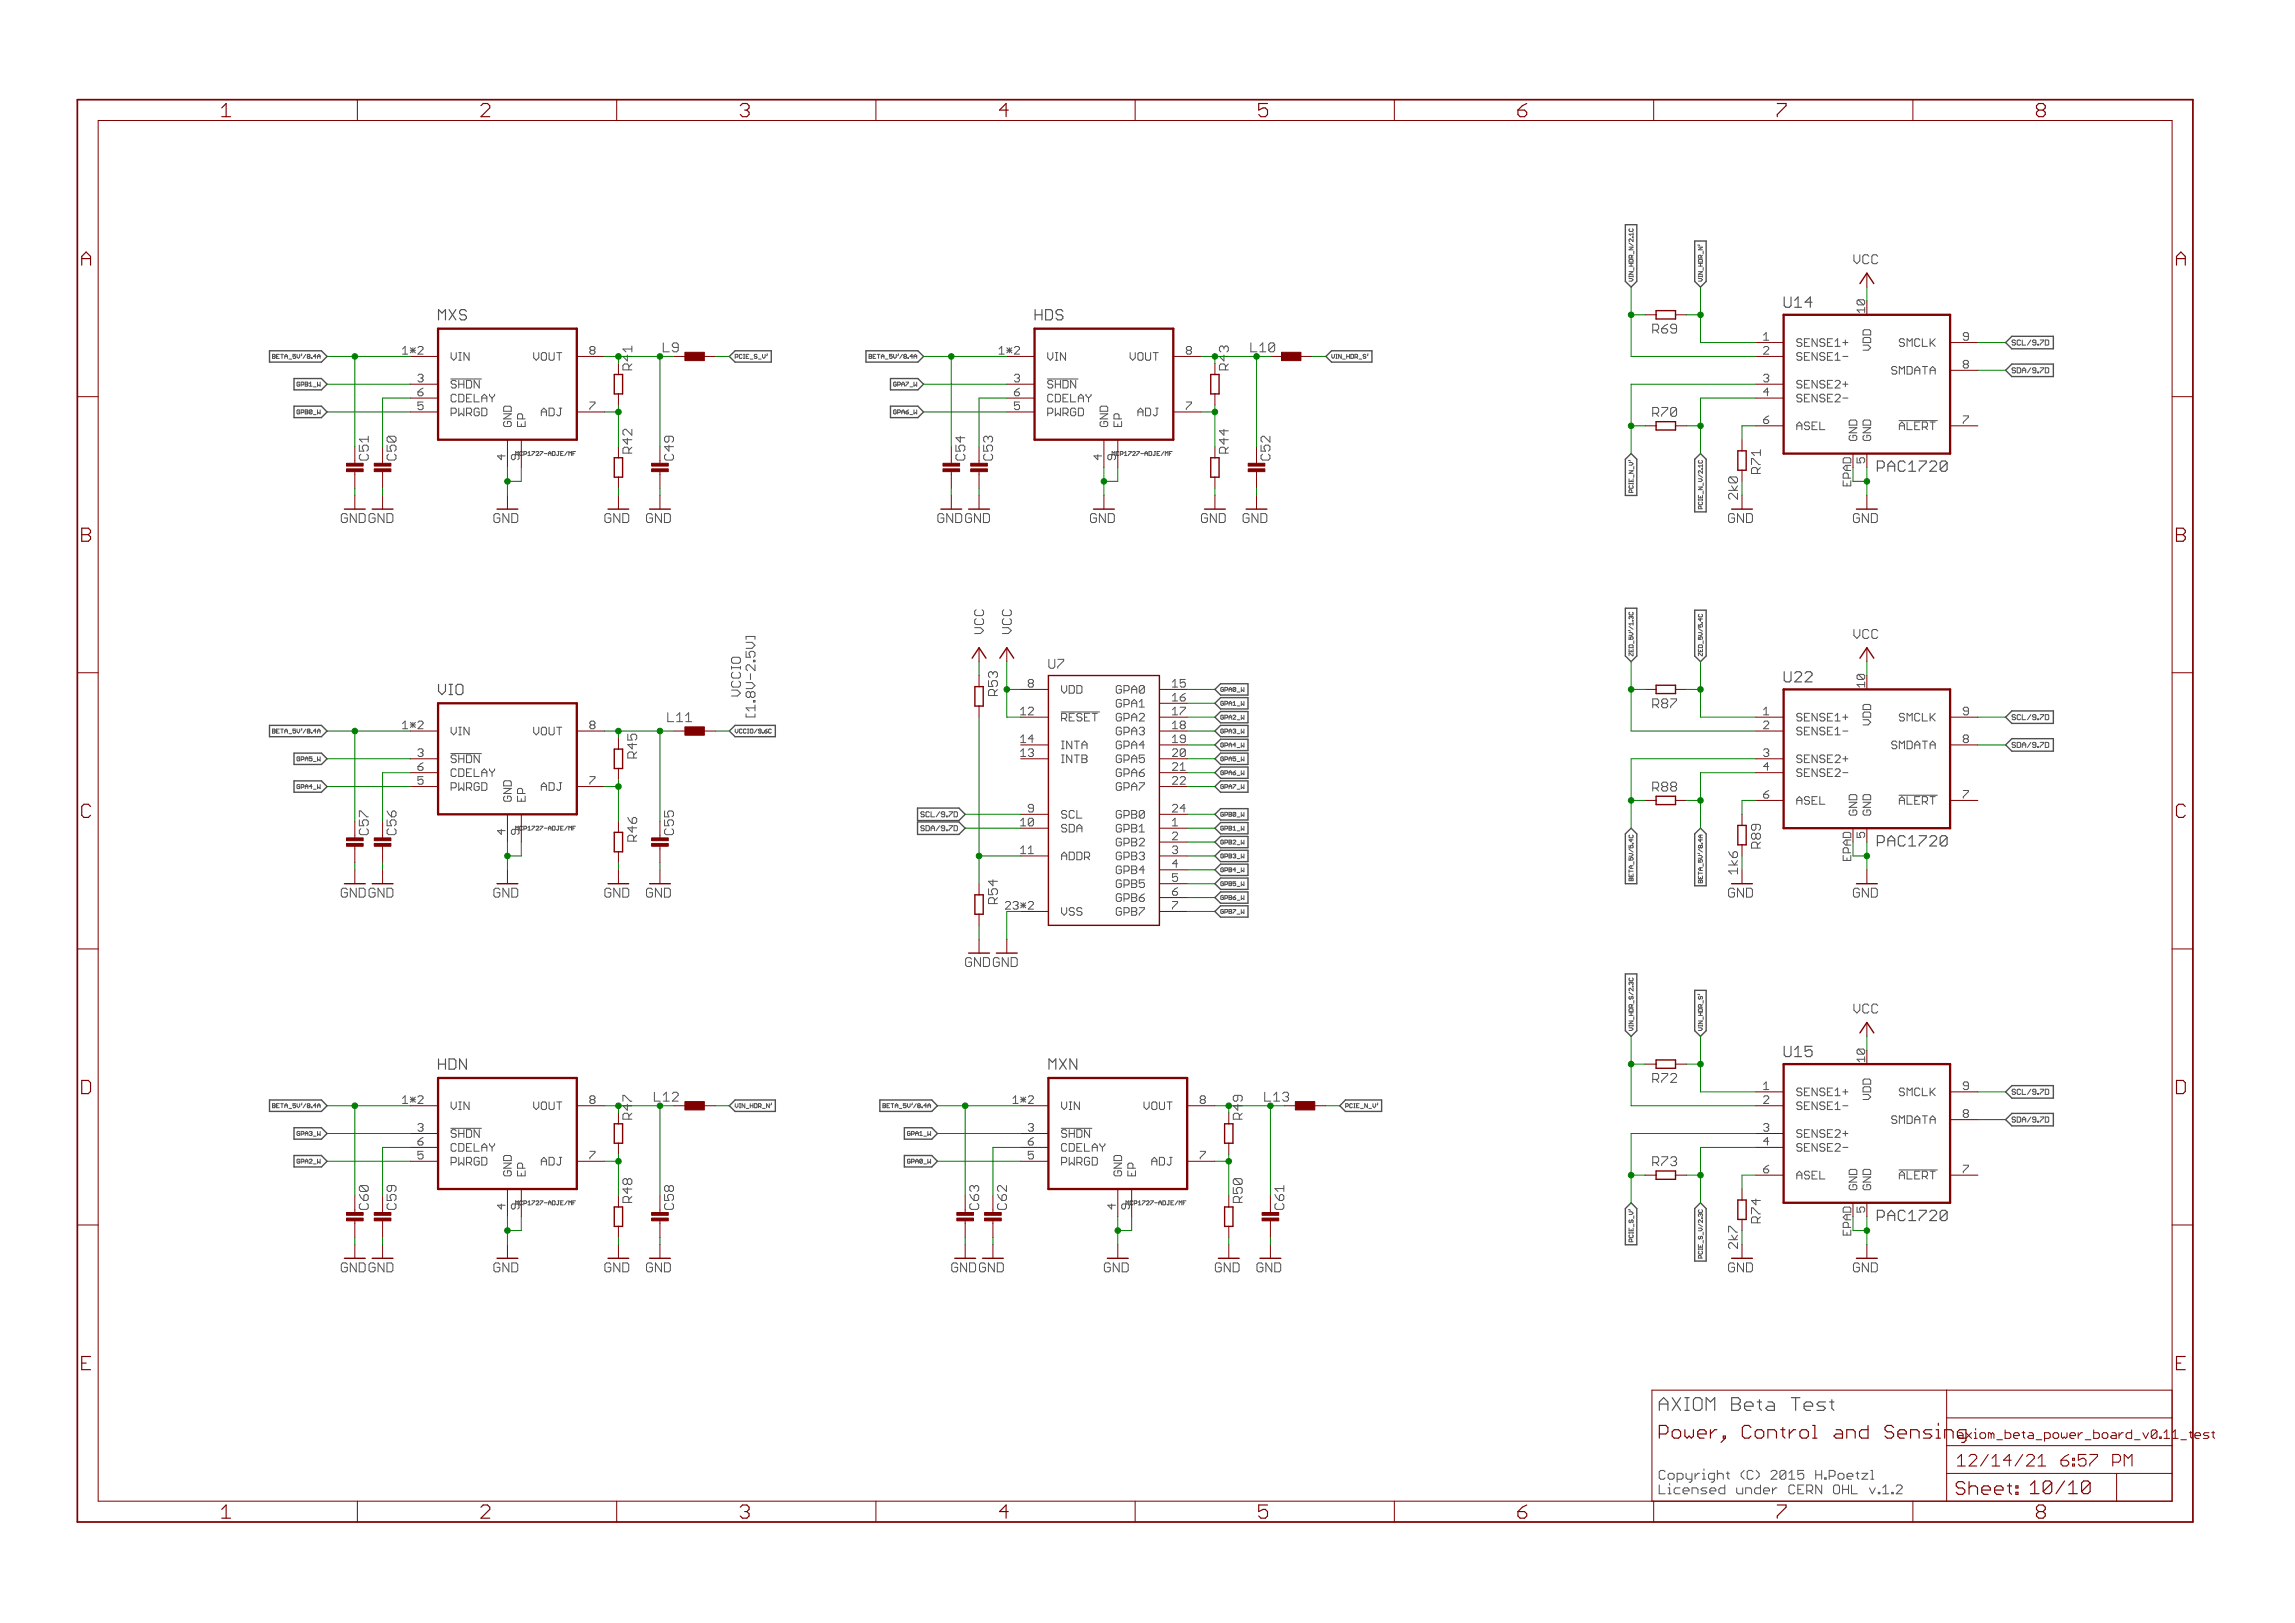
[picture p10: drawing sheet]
<svg xmlns="http://www.w3.org/2000/svg" width="420mm" height="297mm" viewBox="0 0 420 297" stroke-linecap="round" stroke-linejoin="round" font-family="sans-serif">
<defs><g id="words">
<g font-size="3.7" fill="#800000">
<text x="40.5" y="21.4">1</text>
<text x="88" y="21.4">2</text>
<text x="135.5" y="21.4">3</text>
<text x="182.9" y="21.4">4</text>
<text x="230.4" y="21.4">5</text>
<text x="277.8" y="21.4">6</text>
<text x="325.3" y="21.4">7</text>
<text x="372.8" y="21.4">8</text>
<text x="14.9" y="48.6">A</text>
<text x="398.4" y="48.6">A</text>
<text x="14.9" y="99.2">B</text>
<text x="398.4" y="99.2">B</text>
<text x="14.9" y="149.7">C</text>
<text x="398.4" y="149.7">C</text>
<text x="14.9" y="200.2">D</text>
<text x="398.4" y="200.2">D</text>
<text x="14.9" y="250.8">E</text>
<text x="398.4" y="250.8">E</text>
<text x="40.5" y="277.9">1</text>
<text x="88" y="277.9">2</text>
<text x="135.5" y="277.9">3</text>
<text x="182.9" y="277.9">4</text>
<text x="230.4" y="277.9">5</text>
<text x="277.8" y="277.9">6</text>
<text x="325.3" y="277.9">7</text>
<text x="372.8" y="277.9">8</text>
</g>
<text font-size="3.6" fill="#505050" x="303.6" y="258.2">AXIOM Beta Test</text>
<g font-size="3.6" fill="#800000">
<text x="303.6" y="263.3">Power, Control and Sensing</text>
<text x="358" y="273.6">Sheet: 10/10</text>
</g>
<g font-size="3.2" fill="#800000">
<text x="358.2" y="268.4">12/14/21</text>
<text x="375.8" y="268.4">6:57 PM</text>
</g>
<g font-size="2.9" fill="#505050">
<text x="80.1" y="58.6">MXS</text>
<text x="189.3" y="58.6">HDS</text>
<text x="326.5" y="56.3">U14</text>
<text x="344.5" y="86.4">PAC1720</text>
<text x="326.5" y="124.9">U22</text>
<text x="80.1" y="127.2">VIO</text>
<text x="344.5" y="154.9">PAC1720</text>
<text x="80.1" y="195.8">HDN</text>
<text x="191.9" y="195.8">MXN</text>
<text x="326.5" y="193.5">U15</text>
<text x="344.5" y="223.5">PAC1720</text>
</g>
<g font-size="2.5" fill="#505050">
<text x="339.5" y="48.3">VCC</text>
<text x="115.7" y="64.8" transform="rotate(-90 115.7 64.8)">1</text>
<text x="121.6" y="64.5">L9</text>
<text x="224.9" y="64.8" transform="rotate(-90 224.9 64.8)">3</text>
<text x="115.7" y="83" transform="rotate(-90 115.7 83)">R42</text>
<text x="224.9" y="83" transform="rotate(-90 224.9 83)">R44</text>
<text x="180.1" y="116" transform="rotate(-90 180.1 116)">VCC</text>
<text x="185.1" y="116" transform="rotate(-90 185.1 116)">VCC</text>
<text x="339.5" y="116.9">VCC</text>
<text x="191.9" y="122.4">U7</text>
<text x="135.6" y="127.4" transform="rotate(-90 135.6 127.4)">VCCIO</text>
<text x="138.2" y="131.9" transform="rotate(-90 138.2 131.9)">[1.8V-2.5V]</text>
<text x="182.6" y="127.2" transform="rotate(-90 182.6 127.2)">R53</text>
<text x="122.3" y="132.1">L11</text>
<text x="116.6" y="138.6" transform="rotate(-90 116.6 138.6)">R45</text>
<text x="116.6" y="153.8" transform="rotate(-90 116.6 153.8)">R46</text>
<text x="182.6" y="165.2" transform="rotate(-90 182.6 165.2)">R54</text>
<text x="339.5" y="185.5">VCC</text>
<text x="115.7" y="201.9" transform="rotate(-90 115.7 201.9)">7</text>
<text x="227.4" y="201.9" transform="rotate(-90 227.4 201.9)">9</text>
<text x="115.7" y="220.1" transform="rotate(-90 115.7 220.1)">R48</text>
<text x="227.4" y="220.1" transform="rotate(-90 227.4 220.1)">R50</text>
<text x="303.6" y="270.8">Copyright (C) 2015 H.Poetzl</text>
<text x="303.6" y="273.5">Licensed under CERN OHL v.1.2</text>
</g>
<g font-size="2.5" fill="#008000">
<text x="229.3" y="64.5">L10</text>
<text x="115.7" y="67.8" transform="rotate(-90 115.7 67.8)">R4</text>
<text x="224.9" y="67.8" transform="rotate(-90 224.9 67.8)">R4</text>
<text x="318.1" y="91.3" transform="rotate(-90 318.1 91.3)">2k0</text>
<text x="318.1" y="159.9" transform="rotate(-90 318.1 159.9)">1k6</text>
<text x="120.1" y="201.6">L12</text>
<text x="231.8" y="201.6">L13</text>
<text x="115.7" y="204.9" transform="rotate(-90 115.7 204.9)">R4</text>
<text x="227.4" y="204.9" transform="rotate(-90 227.4 204.9)">R4</text>
<text x="318.1" y="228.5" transform="rotate(-90 318.1 228.5)">2k7</text>
</g>
<g font-size="2.5" fill="#800000">
<text x="302.7" y="61">R69</text>
<text x="302.6" y="76.3">R70</text>
<text x="67.4" y="84.3" transform="rotate(-90 67.4 84.3)">C51</text>
<text x="72.5" y="84.3" transform="rotate(-90 72.5 84.3)">C50</text>
<text x="123.3" y="84.3" transform="rotate(-90 123.3 84.3)">C49</text>
<text x="176.6" y="84.3" transform="rotate(-90 176.6 84.3)">C54</text>
<text x="181.7" y="84.3" transform="rotate(-90 181.7 84.3)">C53</text>
<text x="232.5" y="84.3" transform="rotate(-90 232.5 84.3)">C52</text>
<text x="322.3" y="86.5" transform="rotate(-90 322.3 86.5)">R71</text>
<text x="62.4" y="95.7">GND GND</text>
<text x="90.3" y="95.7">GND</text>
<text x="110.6" y="95.7">GND</text>
<text x="118.2" y="95.7">GND</text>
<text x="171.6" y="95.7">GND GND</text>
<text x="199.5" y="95.7">GND</text>
<text x="219.8" y="95.7">GND</text>
<text x="227.4" y="95.7">GND</text>
<text x="316.3" y="95.7">GND</text>
<text x="339.2" y="95.7">GND</text>
<text x="302.7" y="129.6">R87</text>
<text x="302.6" y="144.8">R88</text>
<text x="67.4" y="152.8" transform="rotate(-90 67.4 152.8)">C57</text>
<text x="72.5" y="152.8" transform="rotate(-90 72.5 152.8)">C56</text>
<text x="123.3" y="152.8" transform="rotate(-90 123.3 152.8)">C55</text>
<text x="322.3" y="155.1" transform="rotate(-90 322.3 155.1)">R89</text>
<text x="62.4" y="164.3">GND GND</text>
<text x="90.3" y="164.3">GND</text>
<text x="110.6" y="164.3">GND</text>
<text x="118.2" y="164.3">GND</text>
<text x="316.3" y="164.3">GND</text>
<text x="339.2" y="164.3">GND</text>
<text x="176.6" y="177">GND GND</text>
<text x="302.7" y="198.2">R72</text>
<text x="302.6" y="213.4">R73</text>
<text x="67.4" y="221.4" transform="rotate(-90 67.4 221.4)">C60</text>
<text x="72.5" y="221.4" transform="rotate(-90 72.5 221.4)">C59</text>
<text x="123.3" y="221.4" transform="rotate(-90 123.3 221.4)">C58</text>
<text x="179.2" y="221.4" transform="rotate(-90 179.2 221.4)">C63</text>
<text x="184.3" y="221.4" transform="rotate(-90 184.3 221.4)">C62</text>
<text x="235.1" y="221.4" transform="rotate(-90 235.1 221.4)">C61</text>
<text x="322.3" y="223.7" transform="rotate(-90 322.3 223.7)">R74</text>
<text x="62.4" y="232.8">GND GND</text>
<text x="90.3" y="232.8">GND</text>
<text x="110.6" y="232.8">GND</text>
<text x="118.2" y="232.8">GND</text>
<text x="174.1" y="232.8">GND GND</text>
<text x="202" y="232.8">GND</text>
<text x="222.4" y="232.8">GND</text>
<text x="230" y="232.8">GND</text>
<text x="316.3" y="232.8">GND</text>
<text x="339.2" y="232.8">GND</text>
</g>
<g font-size="2.3" fill="#800000">
<text x="358.2" y="263.3">axiom_beta_power_board_v0.11</text>
<text x="397.9" y="263.3">_test</text>
</g>
<g font-size="2.1" fill="#800000">
<text x="341.4" y="57.3" transform="rotate(-90 341.4 57.3)">10</text>
<text x="341.4" y="125.8" transform="rotate(-90 341.4 125.8)">10</text>
<text x="341.4" y="194.4" transform="rotate(-90 341.4 194.4)">10</text>
</g>
<g font-size="2.1" fill="#505050">
<text x="73.9" y="64.9">1*2</text>
<text x="82.5" y="66">VIN</text>
<text x="98" y="66">VOUT</text>
<text x="107.9" y="64.9">8</text>
<text x="183.1" y="64.9">1*2</text>
<text x="191.7" y="66">VIN</text>
<text x="207.2" y="66">VOUT</text>
<text x="217.1" y="64.9">8</text>
<text x="322.9" y="64.9">2</text>
<text x="322.9" y="62.3">1</text>
<text x="328.8" y="66">SENSE1-</text>
<text x="328.8" y="63.5">SENSE1+</text>
<text x="342.5" y="63.8" transform="rotate(-90 342.5 63.8)">VDD</text>
<text x="348.2" y="63.5">SMCLK</text>
<text x="359.3" y="62.3">9</text>
<text x="76.5" y="70">3</text>
<text x="82.5" y="71.1">SHDN</text>
<text x="185.7" y="70">3</text>
<text x="191.7" y="71.1">SHDN</text>
<text x="322.9" y="70">3</text>
<text x="328.8" y="71.1">SENSE2+</text>
<text x="346.9" y="68.5">SMDATA</text>
<text x="359.3" y="67.4">8</text>
<text x="76.5" y="75">5</text>
<text x="76.5" y="72.5">6</text>
<text x="82.5" y="76.2">PWRGD</text>
<text x="82.5" y="73.6">CDELAY</text>
<text x="99.3" y="76.2">ADJ</text>
<text x="107.9" y="75">7</text>
<text x="185.7" y="75">5</text>
<text x="185.7" y="72.5">6</text>
<text x="191.7" y="76.2">PWRGD</text>
<text x="191.7" y="73.6">CDELAY</text>
<text x="208.5" y="76.2">ADJ</text>
<text x="217.1" y="75">7</text>
<text x="322.9" y="77.6">6</text>
<text x="322.9" y="72.5">4</text>
<text x="328.8" y="73.6">SENSE2-</text>
<text x="359.3" y="77.6">7</text>
<text x="93.6" y="78.1" transform="rotate(-90 93.6 78.1)">GND</text>
<text x="96.1" y="78.1" transform="rotate(-90 96.1 78.1)">EP</text>
<text x="202.8" y="78.1" transform="rotate(-90 202.8 78.1)">GND</text>
<text x="205.3" y="78.1" transform="rotate(-90 205.3 78.1)">EP</text>
<text x="328.8" y="78.7">ASEL</text>
<text x="339.9" y="80.7" transform="rotate(-90 339.9 80.7)">GND</text>
<text x="342.5" y="80.7" transform="rotate(-90 342.5 80.7)">GND</text>
<text x="348.2" y="78.7">ALERT</text>
<text x="92.5" y="84.1" transform="rotate(-90 92.5 84.1)">4</text>
<text x="95" y="84.1" transform="rotate(-90 95 84.1)">9</text>
<text x="201.7" y="84.1" transform="rotate(-90 201.7 84.1)">4</text>
<text x="204.2" y="84.1" transform="rotate(-90 204.2 84.1)">9</text>
<text x="341.4" y="84.7" transform="rotate(-90 341.4 84.7)">5</text>
<text x="188.3" y="125.8">8</text>
<text x="214.5" y="125.8">15</text>
<text x="187" y="130.9">12</text>
<text x="194.2" y="126.9">VDD</text>
<text x="204.7" y="126.9">GPA0</text>
<text x="204.7" y="129.5">GPA1</text>
<text x="214.5" y="128.4">16</text>
<text x="214.5" y="130.9">17</text>
<text x="322.9" y="130.9">1</text>
<text x="359.3" y="130.9">9</text>
<text x="73.9" y="133.4">1*2</text>
<text x="82.5" y="134.6">VIN</text>
<text x="98" y="134.6">VOUT</text>
<text x="107.9" y="133.4">8</text>
<text x="187" y="136">14</text>
<text x="194.2" y="132">RESET</text>
<text x="194.2" y="137.1">INTA</text>
<text x="204.7" y="132">GPA2</text>
<text x="204.7" y="134.6">GPA3</text>
<text x="204.7" y="137.1">GPA4</text>
<text x="214.5" y="133.4">18</text>
<text x="214.5" y="136">19</text>
<text x="322.9" y="133.4">2</text>
<text x="328.8" y="134.6">SENSE1-</text>
<text x="328.8" y="132">SENSE1+</text>
<text x="342.5" y="132.4" transform="rotate(-90 342.5 132.4)">VDD</text>
<text x="346.9" y="137.1">SMDATA</text>
<text x="348.2" y="132">SMCLK</text>
<text x="359.3" y="136">8</text>
<text x="76.5" y="138.5">3</text>
<text x="76.5" y="143.6">5</text>
<text x="76.5" y="141.1">6</text>
<text x="82.5" y="139.6">SHDN</text>
<text x="82.5" y="142.2">CDELAY</text>
<text x="107.9" y="143.6">7</text>
<text x="187" y="138.5">13</text>
<text x="194.2" y="139.6">INTB</text>
<text x="204.7" y="139.6">GPA5</text>
<text x="204.7" y="142.2">GPA6</text>
<text x="214.5" y="138.5">20</text>
<text x="214.5" y="141.1">21</text>
<text x="214.5" y="143.6">22</text>
<text x="322.9" y="138.5">3</text>
<text x="322.9" y="141.1">4</text>
<text x="328.8" y="139.6">SENSE2+</text>
<text x="328.8" y="142.2">SENSE2-</text>
<text x="82.5" y="144.7">PWRGD</text>
<text x="93.6" y="146.7" transform="rotate(-90 93.6 146.7)">GND</text>
<text x="96.1" y="146.7" transform="rotate(-90 96.1 146.7)">EP</text>
<text x="99.3" y="144.7">ADJ</text>
<text x="188.3" y="148.7">9</text>
<text x="194.2" y="149.8">SCL</text>
<text x="204.7" y="149.8">GPB0</text>
<text x="204.7" y="144.7">GPA7</text>
<text x="214.5" y="148.7">24</text>
<text x="322.9" y="146.1">6</text>
<text x="328.8" y="147.3">ASEL</text>
<text x="339.9" y="149.2" transform="rotate(-90 339.9 149.2)">GND</text>
<text x="342.5" y="149.2" transform="rotate(-90 342.5 149.2)">GND</text>
<text x="348.2" y="147.3">ALERT</text>
<text x="359.3" y="146.1">7</text>
<text x="92.5" y="152.7" transform="rotate(-90 92.5 152.7)">4</text>
<text x="95" y="152.7" transform="rotate(-90 95 152.7)">9</text>
<text x="187" y="151.2">10</text>
<text x="194.2" y="152.3">SDA</text>
<text x="204.7" y="152.3">GPB1</text>
<text x="204.7" y="154.9">GPB2</text>
<text x="214.5" y="151.2">1</text>
<text x="214.5" y="153.8">2</text>
<text x="341.4" y="153.2" transform="rotate(-90 341.4 153.2)">5</text>
<text x="187" y="156.3">11</text>
<text x="194.2" y="157.4">ADDR</text>
<text x="204.7" y="157.4">GPB3</text>
<text x="204.7" y="160">GPB4</text>
<text x="214.5" y="156.3">3</text>
<text x="214.5" y="158.8">4</text>
<text x="214.5" y="161.4">5</text>
<text x="194.2" y="167.6">VSS</text>
<text x="204.7" y="162.5">GPB5</text>
<text x="204.7" y="165">GPB6</text>
<text x="204.7" y="167.6">GPB7</text>
<text x="214.5" y="163.9">6</text>
<text x="214.5" y="166.5">7</text>
<text x="73.9" y="202">1*2</text>
<text x="82.5" y="203.1">VIN</text>
<text x="98" y="203.1">VOUT</text>
<text x="107.9" y="202">8</text>
<text x="185.7" y="202">1*2</text>
<text x="194.2" y="203.1">VIN</text>
<text x="209.8" y="203.1">VOUT</text>
<text x="219.6" y="202">8</text>
<text x="322.9" y="202">2</text>
<text x="322.9" y="199.5">1</text>
<text x="328.8" y="203.1">SENSE1-</text>
<text x="328.8" y="200.6">SENSE1+</text>
<text x="342.5" y="201" transform="rotate(-90 342.5 201)">VDD</text>
<text x="348.2" y="200.6">SMCLK</text>
<text x="359.3" y="199.5">9</text>
<text x="76.5" y="207.1">3</text>
<text x="76.5" y="209.6">6</text>
<text x="82.5" y="208.2">SHDN</text>
<text x="188.3" y="207.1">3</text>
<text x="188.3" y="209.6">6</text>
<text x="194.2" y="208.2">SHDN</text>
<text x="322.9" y="207.1">3</text>
<text x="322.9" y="209.6">4</text>
<text x="328.8" y="208.2">SENSE2+</text>
<text x="346.9" y="205.7">SMDATA</text>
<text x="359.3" y="204.6">8</text>
<text x="76.5" y="212.2">5</text>
<text x="82.5" y="213.3">PWRGD</text>
<text x="82.5" y="210.7">CDELAY</text>
<text x="93.6" y="215.3" transform="rotate(-90 93.6 215.3)">GND</text>
<text x="96.1" y="215.3" transform="rotate(-90 96.1 215.3)">EP</text>
<text x="99.3" y="213.3">ADJ</text>
<text x="107.9" y="212.2">7</text>
<text x="188.3" y="212.2">5</text>
<text x="194.2" y="213.3">PWRGD</text>
<text x="194.2" y="210.7">CDELAY</text>
<text x="205.3" y="215.3" transform="rotate(-90 205.3 215.3)">GND</text>
<text x="207.9" y="215.3" transform="rotate(-90 207.9 215.3)">EP</text>
<text x="211.1" y="213.3">ADJ</text>
<text x="219.6" y="212.2">7</text>
<text x="322.9" y="214.7">6</text>
<text x="328.8" y="215.8">ASEL</text>
<text x="328.8" y="210.7">SENSE2-</text>
<text x="348.2" y="215.8">ALERT</text>
<text x="359.3" y="214.7">7</text>
<text x="92.5" y="221.2" transform="rotate(-90 92.5 221.2)">4</text>
<text x="95" y="221.2" transform="rotate(-90 95 221.2)">9</text>
<text x="204.2" y="221.2" transform="rotate(-90 204.2 221.2)">4</text>
<text x="206.8" y="221.2" transform="rotate(-90 206.8 221.2)">9</text>
<text x="339.9" y="217.8" transform="rotate(-90 339.9 217.8)">GND</text>
<text x="341.4" y="221.8" transform="rotate(-90 341.4 221.8)">5</text>
<text x="342.5" y="217.8" transform="rotate(-90 342.5 217.8)">GND</text>
</g>
<g font-size="2.1" fill="#008000">
<text x="338.8" y="88.5" transform="rotate(-90 338.8 88.5)">EPAD</text>
<text x="338.8" y="157.1" transform="rotate(-90 338.8 157.1)">EPAD</text>
<text x="184.4" y="166.5">23*2</text>
<text x="338.8" y="225.7" transform="rotate(-90 338.8 225.7)">EPAD</text>
</g>
<g font-size="1.4" fill="#505050">
<text x="368.3" y="63.2">SCL/9.7D</text>
<text x="368.3" y="68.3">SDA/9.7D</text>
<text x="368.3" y="131.8">SCL/9.7D</text>
<text x="368.3" y="136.8">SDA/9.7D</text>
<text x="168.7" y="149.5">SCL/9.7D</text>
<text x="168.7" y="152.1">SDA/9.7D</text>
<text x="368.3" y="200.3">SCL/9.7D</text>
<text x="368.3" y="205.4">SDA/9.7D</text>
</g>
<g font-size="1.1" fill="#505050">
<text x="299" y="51.5" transform="rotate(-90 299 51.5)">VIN_HDR_N/2.1C</text>
<text x="311.7" y="51.5" transform="rotate(-90 311.7 51.5)">VIN_HDR_N'</text>
<text x="49.7" y="65.6">BETA_5V'/8.4A</text>
<text x="134.5" y="65.6">PCIE_S_V'</text>
<text x="158.9" y="65.6">BETA_5V'/8.4A</text>
<text x="243.7" y="65.6">VIN_HDR_S'</text>
<text x="54.6" y="70.7">GPB1_W</text>
<text x="163.8" y="70.7">GPA7_W</text>
<text x="54.6" y="75.8">GPB0_W</text>
<text x="163.8" y="75.8">GPA6_W</text>
<text x="95.1" y="83.4">M</text>
<text x="95.7" y="83.4">CP1727-ADJE/MF</text>
<text x="204.3" y="83.4">M</text>
<text x="205" y="83.4">CP1727-ADJE/MF</text>
<text x="298.9" y="90.3" transform="rotate(-90 298.9 90.3)">PCIE_N_V'</text>
<text x="311.6" y="93.1" transform="rotate(-90 311.6 93.1)">PCIE_N_V/2.1C</text>
<text x="299" y="120.1" transform="rotate(-90 299 120.1)">ZED_5V'/1.3C</text>
<text x="311.7" y="120.1" transform="rotate(-90 311.7 120.1)">ZED_5V/5.4C</text>
<text x="223.4" y="126.6">GPA0_W</text>
<text x="223.4" y="129.1">GPA1_W</text>
<text x="223.4" y="131.7">GPA2_W</text>
<text x="49.7" y="134.2">BETA_5V'/8.4A</text>
<text x="134.5" y="134.2">VCCIO/9.6C</text>
<text x="223.4" y="134.2">GPA3_W</text>
<text x="223.4" y="136.7">GPA4_W</text>
<text x="54.6" y="139.3">GPA5_W</text>
<text x="223.4" y="139.3">GPA5_W</text>
<text x="223.4" y="141.8">GPA6_W</text>
<text x="54.6" y="144.4">GPA4_W</text>
<text x="223.4" y="144.4">GPA7_W</text>
<text x="223.4" y="149.4">GPB0_W</text>
<text x="95.1" y="152">M</text>
<text x="95.7" y="152">CP1727-ADJE/MF</text>
<text x="223.4" y="152">GPB1_W</text>
<text x="223.4" y="154.5">GPB2_W</text>
<text x="223.4" y="157.1">GPB3_W</text>
<text x="223.4" y="159.6">GPB4_W</text>
<text x="298.9" y="161" transform="rotate(-90 298.9 161)">BETA_5V/5.4C</text>
<text x="311.6" y="161.7" transform="rotate(-90 311.6 161.7)">BETA_5V'/8.4A</text>
<text x="223.4" y="162.1">GPB5_W</text>
<text x="223.4" y="164.7">GPB6_W</text>
<text x="223.4" y="167.2">GPB7_W</text>
<text x="299" y="188.6" transform="rotate(-90 299 188.6)">VIN_HDR_S/2.3C</text>
<text x="311.7" y="188.6" transform="rotate(-90 311.7 188.6)">VIN_HDR_S'</text>
<text x="49.7" y="202.8">BETA_5V'/8.4A</text>
<text x="134.5" y="202.8">VIN_HDR_N'</text>
<text x="161.4" y="202.8">BETA_5V'/8.4A</text>
<text x="246.3" y="202.8">PCIE_N_V'</text>
<text x="54.6" y="207.8">GPA3_W</text>
<text x="166.3" y="207.8">GPA1_W</text>
<text x="54.6" y="212.9">GPA2_W</text>
<text x="166.3" y="212.9">GPA0_W</text>
<text x="95.1" y="220.5">M</text>
<text x="95.7" y="220.5">CP1727-ADJE/MF</text>
<text x="206.8" y="220.5">M</text>
<text x="207.5" y="220.5">CP1727-ADJE/MF</text>
<text x="298.9" y="227.5" transform="rotate(-90 298.9 227.5)">PCIE_S_V'</text>
<text x="311.6" y="230.3" transform="rotate(-90 311.6 230.3)">PCIE_S_V/2.3C</text>
</g>
</g></defs>
<path d="M82.5 69.4h5.6M191.7 69.4h5.7M347.7 77h7M82.5 137.9h5.6M194.3 130.3h7M347.7 145.5h7M82.5 206.5h5.6M194.3 206.5h5.6M347.7 214.1h7M347.4 271.8h.6l.2 .2v.3l-1 1.1h1" fill="none" stroke="#505050" stroke-width=".18"/>
<path d="M343.7 85.6h.9M344.6 84.4h-.9v1.9M343.7 154.2h.9M344.6 153h-.9v1.8M343.7 222.8h.9M344.6 221.5h-.9v1.9" fill="none" stroke="#505050" stroke-width=".21"/>
<g fill="none" stroke="#505050" stroke-width=".25">
<path d="M297.6 41.1h2.1v10.4l-1.1 1-1-1zM310.3 44.1h2.1v7.4l-1.1 1-1-1zM49.3 64.2h9.5l1.1 1-1.1 1.1h-9.5zM53.8 69.3h5l1.1 1-1.1 1.1h-5zM53.8 74.3h5l1.1 1.1-1.1 1h-5zM133.5 65.2l1.1-1h6.6v2.1h-6.6zM158.5 64.2h9.5l1.1 1-1.1 1.1h-9.5zM163 74.3h5l1.1 1.1-1.1 1h-5zM163 69.3h5l1.1 1-1.1 1.1h-5zM243.8 64.2h7.4v2.1h-7.4l-1.1-1.1zM367.2 62.7l1.1-1.1h7.6v2.2h-7.6zM367.2 67.8l1.1-1.2h7.6v2.3h-7.6z"/>
<path d="M297.6 84.1l1-1.1 1.1 1.1v6.6h-2.1zM310.3 84.1l1-1.1 1.1 1.1v9.6h-2.1zM297.6 111.3h2.1v8.8l-1.1 1-1-1zM310.3 111.7h2.1v8.4l-1.1 1-1-1zM49.3 132.8h9.5l1.1 1-1.1 1h-9.5zM53.8 137.8h5l1.1 1.1-1.1 1h-5zM133.5 133.8l1.1-1h7.3v2h-7.3zM223.5 132.8h5v2h-5l-1.1-1zM223.5 125.1h5v2.1h-5l-1.1-1zM223.5 127.7h5v2.1h-5l-1.1-1.1zM223.5 130.2h5v2.1h-5l-1.1-1zM223.5 135.3h5v2.1h-5l-1.1-1.1z"/>
<path d="M223.5 137.8h5v2.1h-5l-1.1-1zM367.2 131.3l1.1-1.2h7.6v2.3h-7.6zM367.2 136.3l1.1-1.1h7.6v2.3h-7.6zM53.8 142.9h5l1.1 1.1-1.1 1h-5zM168 147.9h7.6l1.1 1.1-1.1 1.2h-7.6zM168 150.4h7.6l1.1 1.2-1.1 1.1h-7.6zM223.5 140.4h5v2.1h-5l-1.1-1.1zM223.5 142.9h5v2.1h-5l-1.1-1zM223.5 148h5v2.1h-5l-1.1-1.1zM223.5 150.5h5v2.1h-5l-1.1-1zM223.5 153.1h5v2.1h-5l-1.1-1.1zM223.5 155.6h5v2.1h-5l-1.1-1z"/>
<path d="M223.5 158.2h5v2h-5l-1.1-1zM297.6 152.6l1-1 1.1 1v9.1h-2.1zM310.3 152.6l1-1 1.1 1v9.5h-2.1zM223.5 160.7h5v2.1h-5l-1.1-1.1zM223.5 163.2h5v2.1h-5l-1.1-1zM223.5 165.8h5v2.1h-5l-1.1-1.1zM297.6 178.2h2.1v10.4l-1.1 1.1-1-1.1zM310.3 181.3h2.1v7.3l-1.1 1.1-1-1.1zM367.2 199.8l1.1-1.1h7.6v2.3h-7.6zM49.3 201.3h9.5l1.1 1.1-1.1 1h-9.5zM53.8 211.5h5l1.1 1-1.1 1.1h-5zM53.8 206.4h5l1.1 1.1-1.1 1h-5z"/>
<path d="M133.5 202.4l1.1-1.1h7.3v2.1h-7.3zM161.1 201.3h9.5l1 1.1-1 1h-9.5zM165.6 211.5h5l1 1-1 1.1h-5zM165.6 206.4h5l1 1.1-1 1h-5zM246.3 201.3h6.6v2.1h-6.6l-1-1zM367.2 204.9l1.1-1.1h7.6v2.3h-7.6zM298.6 220.1l1.1 1.1v6.6h-2.1v-6.6zM311.3 220.1l1.1 1.1v9.6h-2.1v-9.6z"/>
</g>
<g fill="none" stroke="#800000" stroke-width=".18">
<path d="M65.4 18.2v3.9M112.9 18.2v3.9M160.4 18.2v3.9M207.8 18.2v3.9M255.3 18.2v3.9M302.7 18.2v3.9M350.2 18.2v3.9M18 22.1h379.7v252.6h-379.7zM301.2 57.6h2M306.7 57.6h2.1M341.8 50v2.5M14.2 72.6h3.8"/>
<path d="M75.1 65.2h5.1M75.1 70.3h5.1M75.1 75.4h5.1M75.1 72.9h5.1M105.6 65.2h5.1M105.6 75.4h5.1M113.2 66.5v2M113.2 72.1v2M123.4 65.2h3M127.9 65.2h3.1M184.3 65.2h5.1M184.3 70.3h5.1"/>
<path d="M184.3 75.4h5.1M184.3 72.9h5.1M214.8 65.2h5.1M214.8 75.4h5.1M222.4 66.5v2M222.4 72.1v2M232.6 65.2h3M237.2 65.2h3M301.2 77.9h2M306.7 77.9h2.1M321.5 65.2h5M321.5 70.3h5"/>
<path d="M321.5 72.9h5M321.5 62.7h5M321.5 77.9h5M357 62.7h5.1M357 77.9h5.1M357 67.8h5.1M397.7 72.6h3.8M65 86.3v3.1M65 90.6v2.6M70 86.3v3.1M70 90.6v2.6M92.9 80.5v5.1"/>
<path d="M92.9 90.6v2.6M95.4 80.5v5.1M113.2 81.7v2.1M113.2 87.3v2.1M113.2 90.6v2.6M120.8 86.3v3.1M120.8 90.6v2.6M174.2 86.3v3.1M174.2 90.6v2.6M179.2 86.3v3.1M179.2 90.6v2.6M202.1 80.5v5.1"/>
<path d="M202.1 90.6v2.6M204.6 80.5v5.1M222.4 81.7v2.1M222.4 87.3v2.1M222.4 90.6v2.6M230 86.3v3.1M230 90.6v2.6M318.9 80.5v2M318.9 86.1v2M318.9 90.6v2.6M341.8 83v2.6M341.8 90.6v2.6"/>
<path d="M179.2 118.6v2.5M184.3 118.6v2.5M341.8 118.6v2.5M14.2 123.1h3.8M75.1 133.8h5.1M75.1 138.9h5.1M105.6 133.8h5.1M113.2 135.1v2M123.4 133.8h3M127.9 133.8h3.1M179.2 123.6v2.1M179.2 129.2v2.1"/>
<path d="M186.9 138.9h5M186.9 131.3h5M186.9 136.3h5M186.9 126.2h5M212.3 133.8h5M212.3 138.9h5M212.3 131.3h5M212.3 136.3h5M212.3 126.2h5M212.3 128.7h5M301.2 126.2h2M306.7 126.2h2.1"/>
<path d="M321.5 133.8h5M321.5 138.9h5M321.5 131.3h5M357 131.3h5.1M357 136.3h5.1M397.7 123.1h3.8M65 154.9v3M65 159.2v2.5M70 154.9v3M70 159.2v2.5M75.1 144h5.1M75.1 141.4h5.1"/>
<path d="M92.9 149v5.1M92.9 159.2v2.5M95.4 149v5.1M105.6 144h5.1M113.2 140.7v2M113.2 150.3v2M113.2 155.9v2M113.2 159.2v2.5M120.8 154.9v3M120.8 159.2v2.5M186.9 149h5M186.9 151.6h5"/>
<path d="M186.9 156.7h5M212.3 144h5M212.3 141.4h5M212.3 149h5M212.3 151.6h5M212.3 156.7h5M212.3 154.1h5M212.3 159.2h5M301.2 146.5h2M306.7 146.5h2.1M318.9 149v2.1M318.9 154.6v2.1"/>
<path d="M318.9 159.2v2.5M321.5 141.4h5M321.5 146.5h5M341.8 151.6v2.5M341.8 159.2v2.5M357 146.5h5.1M14.2 173.7h3.8M179.2 161.7v2.1M179.2 167.3v2.1M179.2 171.9v2.5M184.3 171.9v2.5M186.9 166.8h5"/>
<path d="M212.3 161.7h5M212.3 164.3h5M212.3 166.8h5M397.7 173.7h3.8M301.2 194.8h2M306.7 194.8h2.1M321.5 199.8h5M341.8 187.1v2.6M357 199.8h5.1M75.1 202.4h5.1M75.1 207.5h5.1M75.1 212.5h5.1"/>
<path d="M75.1 210h5.1M92.9 217.6v5.1M95.4 217.6v5.1M105.6 202.4h5.1M105.6 212.5h5.1M113.2 203.6v2.1M113.2 209.2v2.1M113.2 218.9v2M123.4 202.4h3M127.9 202.4h3.1M186.9 202.4h5M186.9 207.5h5"/>
<path d="M186.9 212.5h5M186.9 210h5M204.6 217.6v5.1M207.2 217.6v5.1M217.3 202.4h5.1M217.3 212.5h5.1M225 203.6v2.1M225 209.2v2.1M225 218.9v2M235.1 202.4h3.1M239.7 202.4h3M301.2 215.1h2"/>
<path d="M306.7 215.1h2.1M318.9 217.6v2M321.5 202.4h5M321.5 207.5h5M321.5 210h5M321.5 215.1h5M357 215.1h5.1M357 204.9h5.1M14.2 224.2h3.8M65 223.4v3.1M65 227.8v2.5M70 223.4v3.1"/>
<path d="M70 227.8v2.5M92.9 227.8v2.5M113.2 224.5v2M113.2 227.8v2.5M120.8 223.4v3.1M120.8 227.8v2.5M176.7 223.4v3.1M176.7 227.8v2.5M181.8 223.4v3.1M181.8 227.8v2.5M204.6 227.8v2.5M225 224.5v2"/>
<path d="M225 227.8v2.5M232.6 223.4v3.1M232.6 227.8v2.5M318.9 223.2v2M318.9 227.8v2.5M341.8 220.1v2.6M341.8 227.8v2.5M397.7 224.2h3.8M356.4 254.4v5.1h41.3M397.7 254.4h-95.3v20.3M65.4 274.7v3.9M112.9 274.7v3.9"/>
<path d="M160.4 274.7v3.9M207.8 274.7v3.9M255.3 274.7v3.9M302.7 274.7v3.9M350.2 274.7v3.9M356.4 269.7h41.3M387.5 269.7v5M397.7 264.6h-41.3v10.1"/>
</g>
<path d="M14.2 18.2h387.3v260.4h-387.3z" fill="none" stroke="#800000" stroke-width=".32"/>
<path d="M326.5 57.6h30.5v25.4h-30.5zM80.2 60.2h25.4v20.3h-25.4zM189.4 60.2h25.4v20.3h-25.4zM80.2 128.7h25.4v20.3h-25.4zM326.5 126.2h30.5v25.4h-30.5zM80.2 197.3h25.4v20.3h-25.4zM191.9 197.3h25.4v20.3h-25.4zM326.5 194.8h30.5v25.3h-30.5z" fill="none" stroke="#800000" stroke-width=".42"/>
<g fill="none" stroke="#800000" stroke-width=".25">
<path d="M303.2 58.4v-1.5h3.5v1.5M340.5 51.9l1.3-1.9 1.2 1.9M112.5 68.5h1.5v3.6h-1.5zM221.7 68.5h1.5v3.6h-1.5zM303.2 77.2v1.5h3.5v-1.5M112.5 83.8h1.5v3.5h-1.5zM221.7 83.8h1.5v3.5h-1.5zM319.7 82.5h-1.5v3.6h1.5M112.5 137.1h1.5v3.6h-1.5zM178 120.5l1.2-1.9 1.3 1.9M178.5 125.7h1.5v3.5h-1.5zM183 120.5l1.3-1.9 1.3 1.9"/>
<path d="M191.9 123.6h20.4v45.8h-20.4zM303.2 126.9v-1.5h3.5v1.5M340.5 120.5l1.3-1.9 1.2 1.9M112.5 152.3h1.5v3.6h-1.5zM303.2 145.7v1.6h3.5v-1.6M319.7 151.1h-1.5v3.5h1.5M178.5 163.8h1.5v3.5h-1.5zM303.2 195.5v-1.5h3.5v1.5M340.5 189l1.3-1.9 1.2 1.9M112.5 205.7h1.5v3.5h-1.5zM224.2 205.7h1.5v3.5h-1.5zM303.2 214.3v1.5h3.5v-1.5"/>
<path d="M319.7 219.6h-1.5v3.6h1.5M112.5 220.9h1.5v3.6h-1.5zM224.2 220.9h1.5v3.6h-1.5z"/>
</g>
<g fill="#800000" stroke="#800000" stroke-width=".18">
<path d="M119.3 85.8h3v.5h-3z"/>
<path d="M119.3 84.8h3v.5h-3z"/>
<path d="M68.5 85.8h3.1v.5h-3.1z"/>
<path d="M68.5 84.8h3.1v.5h-3.1z"/>
<path d="M63.4 85.8h3.1v.5h-3.1z"/>
<path d="M63.4 84.8h3.1v.5h-3.1z"/>
<path d="M125.4 64.5h3.5v1.5h-3.5z"/>
<path d="M228.5 85.8h3.1v.5h-3.1z"/>
<path d="M228.5 84.8h3.1v.5h-3.1z"/>
<path d="M177.7 85.8h3.1v.5h-3.1z"/>
<path d="M177.7 84.8h3.1v.5h-3.1z"/>
<path d="M172.6 85.8h3.1v.5h-3.1z"/>
<path d="M172.6 84.8h3.1v.5h-3.1z"/>
<path d="M234.6 64.5h3.6v1.5h-3.6z"/>
<path d="M119.3 154.4h3v.5h-3z"/>
<path d="M119.3 153.4h3v.5h-3z"/>
<path d="M68.5 154.4h3.1v.5h-3.1z"/>
<path d="M68.5 153.4h3.1v.5h-3.1z"/>
<path d="M63.4 154.4h3.1v.5h-3.1z"/>
<path d="M63.4 153.4h3.1v.5h-3.1z"/>
<path d="M125.4 133h3.5v1.6h-3.5z"/>
<path d="M119.3 222.9h3v.5h-3z"/>
<path d="M119.3 221.9h3v.5h-3z"/>
<path d="M68.5 222.9h3.1v.5h-3.1z"/>
<path d="M68.5 221.9h3.1v.5h-3.1z"/>
<path d="M63.4 222.9h3.1v.5h-3.1z"/>
<path d="M63.4 221.9h3.1v.5h-3.1z"/>
<path d="M125.4 201.6h3.5v1.5h-3.5z"/>
<path d="M231.1 222.9h3v.5h-3z"/>
<path d="M231.1 221.9h3v.5h-3z"/>
<path d="M180.3 222.9h3v.5h-3z"/>
<path d="M180.3 221.9h3v.5h-3z"/>
<path d="M175.2 222.9h3v.5h-3z"/>
<path d="M175.2 221.9h3v.5h-3z"/>
<path d="M237.2 201.6h3.5v1.5h-3.5z"/>
</g>
<g fill="none" stroke="#008000" stroke-width=".18">
<path d="M298.6 52.5v12.7h22.9M298.6 57.6h2.6M308.8 57.6h2.5M311.3 52.5v10.2h10.2M341.8 52.5v2.6M59.9 65.2h15.2M59.9 75.4h15.2M59.9 70.3h15.2M65 65.2v16.5M75.1 72.9h-5.1v8.8M110.7 65.2h12.7M110.7 75.4h2.5"/>
<path d="M113.2 74.1v7.6M120.8 65.2v16.5M131 65.2h2.5M169.1 65.2h15.2M169.1 75.4h15.2M169.1 70.3h15.2M174.2 65.2v16.5M184.3 72.9h-5.1v8.8M219.9 65.2h10.1v16.5M219.9 75.4h2.5M222.4 74.1v7.6M240.2 65.2h2.5"/>
<path d="M298.6 77.9h2.6M308.8 77.9h2.5M321.5 72.9h-10.2v10.1M321.5 70.3h-22.9v12.7M321.5 77.9h-2.6v2.6M362.1 62.7h5.1M362.1 67.8h5.1M65 89.4v1.2M70 89.4v1.2M92.9 85.6v5M95.4 85.6v2.5h-2.5M113.2 89.4v1.2"/>
<path d="M120.8 89.4v1.2M174.2 89.4v1.2M179.2 89.4v1.2M202.1 85.6v5M204.6 85.6v2.5h-2.5M222.4 89.4v1.2M230 89.4v1.2M339.2 88.1h2.6M341.8 85.6v5M59.9 133.8h15.2M59.9 138.9h15.2M65 133.8v16.5"/>
<path d="M110.7 133.8h12.7M113.2 133.8v1.3M120.8 133.8v16.5M131 133.8h2.5M179.2 121.1v2.5M179.2 131.3v30.4M184.3 121.1v10.2h2.6M184.3 126.2h2.6M217.3 133.8h5.1M217.3 126.2h5.1M217.3 128.7h5.1M217.3 131.3h5.1"/>
<path d="M217.3 136.3h5.1M217.3 138.9h5.1M298.6 121.1v12.7h22.9M298.6 126.2h2.6M308.8 126.2h2.5M311.3 121.1v10.2h10.2M321.5 138.9h-22.9v12.7M341.8 121.1v2.5M362.1 131.3h5.1M362.1 136.3h5.1M59.9 144h15.2M65 157.9v1.3"/>
<path d="M70 157.9v1.3M75.1 141.4h-5.1v8.9M92.9 154.1v5.1M95.4 154.1v2.6h-2.5M110.7 144h2.5M113.2 142.7v7.6M113.2 157.9v1.3M120.8 157.9v1.3M176.7 149h10.2M176.7 151.6h10.2M179.2 156.7h7.7M217.3 156.7h5.1"/>
<path d="M217.3 144h5.1M217.3 141.4h5.1M217.3 149h5.1M217.3 151.6h5.1M217.3 154.1h5.1M217.3 159.2h5.1M298.6 146.5h2.6M308.8 146.5h2.5M321.5 141.4h-10.2v10.2M321.5 146.5h-2.6v2.5M339.2 156.7h2.6M341.8 154.1v5.1"/>
<path d="M179.2 169.4v2.5M184.3 166.8v5.1M217.3 161.7h5.1M217.3 164.3h5.1M217.3 166.8h5.1M298.6 189.7v12.7h22.9M298.6 194.8h2.6M308.8 194.8h2.5M311.3 189.7v10.1h10.2M341.8 189.7v2.5M362.1 199.8h5.1M59.9 207.5h15.2"/>
<path d="M59.9 202.4h15.2M59.9 212.5h15.2M65 202.4v16.5M75.1 210h-5.1v8.9M110.7 202.4h10.1v16.5M110.7 212.5h2.5M113.2 211.3v7.6M131 202.4h2.5M171.6 207.5h15.3M171.6 202.4h15.3M171.6 212.5h15.3M176.7 202.4v16.5"/>
<path d="M186.9 210h-5.1v8.9M222.4 202.4h10.2v16.5M222.4 212.5h2.6M225 211.3v7.6M242.7 202.4h2.6M298.6 215.1h2.6M308.8 215.1h2.5M321.5 215.1h-2.6v2.5M321.5 207.5h-22.9v12.6M321.5 210h-10.2v10.1M362.1 204.9h5.1M65 226.5v1.3"/>
<path d="M70 226.5v1.3M92.9 222.7v5.1M95.4 222.7v2.5h-2.5M113.2 226.5v1.3M120.8 226.5v1.3M176.7 226.5v1.3M181.8 226.5v1.3M204.6 222.7v5.1M207.2 222.7v2.5h-2.6M225 226.5v1.3M232.6 226.5v1.3M339.2 225.2h2.6"/>
<path d="M341.8 222.7v5.1"/>
</g>
<g fill="#008000" stroke="#008000" stroke-width=".18">
<circle cx="92.9" cy="88.1" r=".51"/>
<circle cx="202.1" cy="88.1" r=".51"/>
<circle cx="92.9" cy="156.7" r=".51"/>
<circle cx="92.9" cy="225.2" r=".51"/>
<circle cx="204.6" cy="225.2" r=".51"/>
<circle cx="341.8" cy="88.1" r=".51"/>
<circle cx="341.8" cy="225.2" r=".51"/>
<circle cx="341.8" cy="156.7" r=".51"/>
<circle cx="113.2" cy="65.2" r=".51"/>
<circle cx="120.8" cy="65.2" r=".51"/>
<circle cx="113.2" cy="75.4" r=".51"/>
<circle cx="298.6" cy="215.1" r=".51"/>
<circle cx="222.4" cy="65.2" r=".51"/>
<circle cx="230" cy="65.2" r=".51"/>
<circle cx="222.4" cy="75.4" r=".51"/>
<circle cx="311.3" cy="194.8" r=".51"/>
<circle cx="113.2" cy="133.8" r=".51"/>
<circle cx="120.8" cy="133.8" r=".51"/>
<circle cx="113.2" cy="144" r=".51"/>
<circle cx="113.2" cy="202.4" r=".51"/>
<circle cx="120.8" cy="202.4" r=".51"/>
<circle cx="113.2" cy="212.5" r=".51"/>
<circle cx="311.3" cy="57.6" r=".51"/>
<circle cx="225" cy="202.4" r=".51"/>
<circle cx="232.6" cy="202.4" r=".51"/>
<circle cx="225" cy="212.5" r=".51"/>
<circle cx="298.6" cy="77.9" r=".51"/>
<circle cx="179.2" cy="156.7" r=".51"/>
<circle cx="298.6" cy="57.6" r=".51"/>
<circle cx="311.3" cy="77.9" r=".51"/>
<circle cx="298.6" cy="194.8" r=".51"/>
<circle cx="311.3" cy="215.1" r=".51"/>
<circle cx="298.6" cy="126.2" r=".51"/>
<circle cx="311.3" cy="126.2" r=".51"/>
<circle cx="298.6" cy="146.5" r=".51"/>
<circle cx="65" cy="65.2" r=".51"/>
<circle cx="174.2" cy="65.2" r=".51"/>
<circle cx="65" cy="133.8" r=".51"/>
<circle cx="65" cy="202.4" r=".51"/>
<circle cx="176.7" cy="202.4" r=".51"/>
<circle cx="311.3" cy="146.5" r=".51"/>
<circle cx="184.3" cy="126.2" r=".51"/>
</g>
<use href="#words"/>
</svg>
